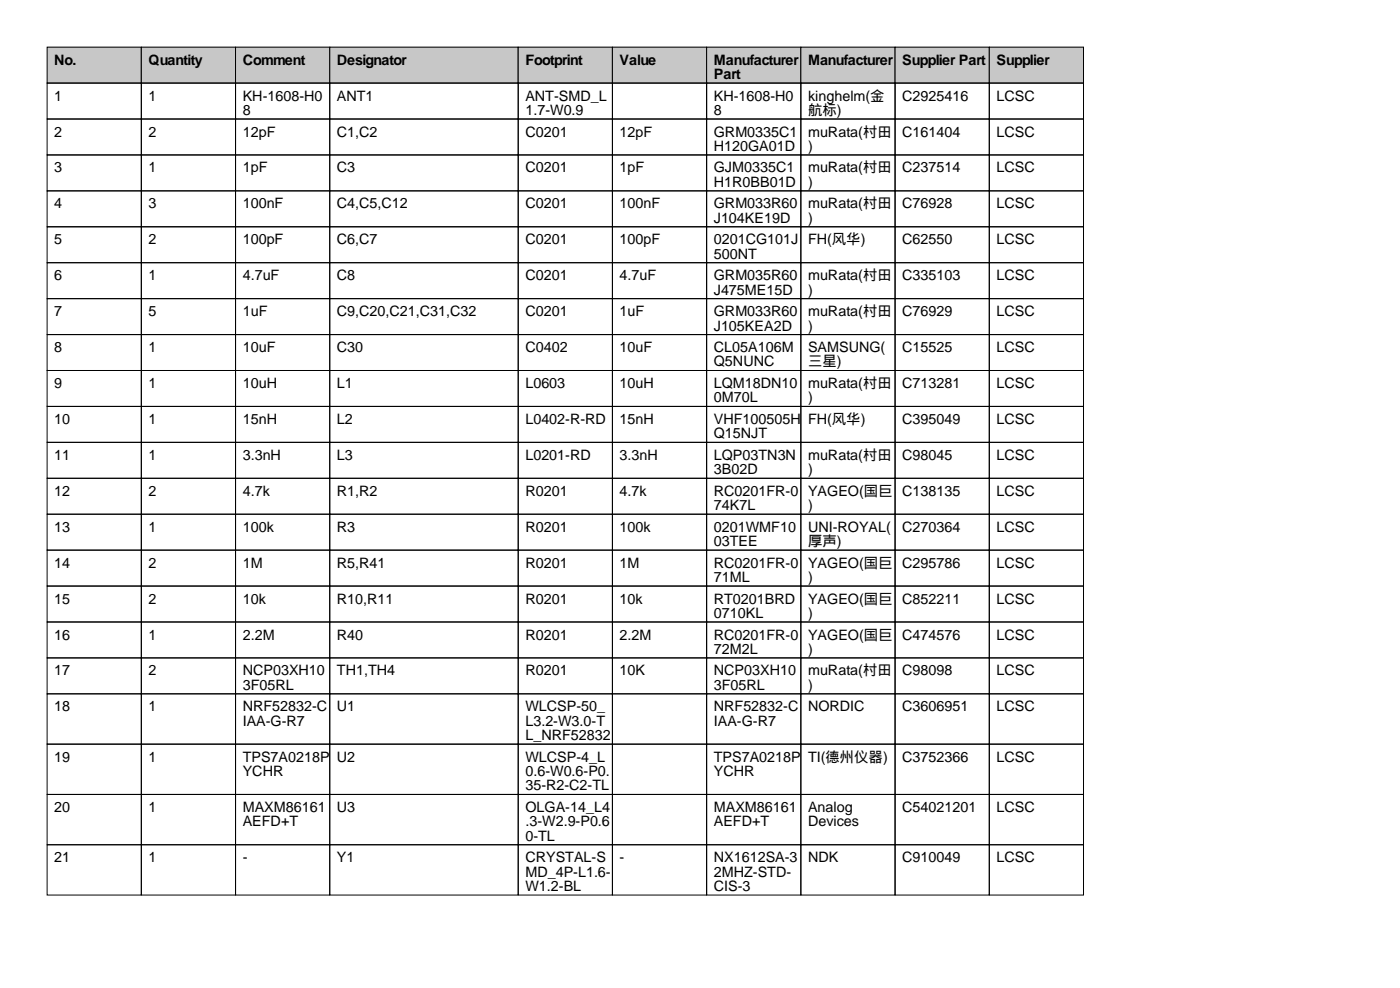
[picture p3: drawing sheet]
<svg xmlns="http://www.w3.org/2000/svg" width="297mm" height="210mm" viewBox="0 0 297 210" stroke-linecap="round" stroke-linejoin="round" font-family="sans-serif">
<defs><g id="words">
<g font-size="3">
<text x="11.5" y="13.7">No.</text>
<text x="31.5" y="13.7">Quantity</text>
<text x="51.5" y="13.7">Comment</text>
<text x="71.5" y="13.7">Designator</text>
<text x="111.5" y="13.7">Footprint</text>
<text x="131.5" y="13.7">Value</text>
<text x="151.5" y="13.7">Manufacturer</text>
<text x="151.5" y="16.8">Part</text>
<text x="171.5" y="13.7">Manufacturer</text>
<text x="191.5" y="13.7">Supplier Part</text>
<text x="211.5" y="13.7">Supplier</text>
<text x="11.5" y="21.3">1</text>
<text x="31.5" y="21.3">1</text>
<text x="51.5" y="21.3">KH-1608-H0</text>
<text x="71.5" y="21.3">ANT1</text>
<text x="111.5" y="21.3">ANT-SMD_L</text>
<text x="151.5" y="21.3">KH-1608-H0</text>
<text x="171.5" y="21.3">kinghelm(金</text>
<text x="191.5" y="21.3">C2925416</text>
<text x="211.5" y="21.3">LCSC</text>
<text x="11.5" y="29">2</text>
<text x="31.5" y="29">2</text>
<text x="51.5" y="24.4">8</text>
<text x="51.5" y="29">12pF</text>
<text x="71.5" y="29">C1,C2</text>
<text x="111.5" y="24.4">1.7-W0.9</text>
<text x="111.5" y="29">C0201</text>
<text x="131.5" y="29">12pF</text>
<text x="151.5" y="24.4">8</text>
<text x="151.5" y="29">GRM0335C1</text>
<text x="171.5" y="24.4">航标)</text>
<text x="171.5" y="29">muRata(村田</text>
<text x="191.5" y="29">C161404</text>
<text x="211.5" y="29">LCSC</text>
<text x="151.5" y="32">H120GA01D</text>
<text x="171.5" y="32">)</text>
<text x="11.5" y="36.6">3</text>
<text x="31.5" y="36.6">1</text>
<text x="51.5" y="36.6">1pF</text>
<text x="71.5" y="36.6">C3</text>
<text x="111.5" y="36.6">C0201</text>
<text x="131.5" y="36.6">1pF</text>
<text x="151.5" y="36.6">GJM0335C1</text>
<text x="151.5" y="39.6">H1R0BB01D</text>
<text x="171.5" y="36.6">muRata(村田</text>
<text x="171.5" y="39.6">)</text>
<text x="191.5" y="36.6">C237514</text>
<text x="211.5" y="36.6">LCSC</text>
<text x="11.5" y="44.2">4</text>
<text x="31.5" y="44.2">3</text>
<text x="51.5" y="44.2">100nF</text>
<text x="71.5" y="44.2">C4,C5,C12</text>
<text x="111.5" y="44.2">C0201</text>
<text x="131.5" y="44.2">100nF</text>
<text x="151.5" y="44.2">GRM033R60</text>
<text x="151.5" y="47.2">J104KE19D</text>
<text x="171.5" y="44.2">muRata(村田</text>
<text x="171.5" y="47.2">)</text>
<text x="191.5" y="44.2">C76928</text>
<text x="211.5" y="44.2">LCSC</text>
<text x="11.5" y="51.8">5</text>
<text x="31.5" y="51.8">2</text>
<text x="51.5" y="51.8">100pF</text>
<text x="71.5" y="51.8">C6,C7</text>
<text x="111.5" y="51.8">C0201</text>
<text x="131.5" y="51.8">100pF</text>
<text x="151.5" y="51.8">0201CG101J</text>
<text x="171.5" y="51.8">FH(风华)</text>
<text x="191.5" y="51.8">C62550</text>
<text x="211.5" y="51.8">LCSC</text>
<text x="11.5" y="59.4">6</text>
<text x="31.5" y="59.4">1</text>
<text x="51.5" y="59.4">4.7uF</text>
<text x="71.5" y="59.4">C8</text>
<text x="111.5" y="59.4">C0201</text>
<text x="131.5" y="59.4">4.7uF</text>
<text x="151.5" y="54.9">500NT</text>
<text x="151.5" y="59.4">GRM035R60</text>
<text x="171.5" y="59.4">muRata(村田</text>
<text x="191.5" y="59.4">C335103</text>
<text x="211.5" y="59.4">LCSC</text>
<text x="151.5" y="62.5">J475ME15D</text>
<text x="171.5" y="62.5">)</text>
<text x="11.5" y="67.1">7</text>
<text x="31.5" y="67.1">5</text>
<text x="51.5" y="67.1">1uF</text>
<text x="71.5" y="67.1">C9,C20,C21,C31,C32</text>
<text x="111.5" y="67.1">C0201</text>
<text x="131.5" y="67.1">1uF</text>
<text x="151.5" y="67.1">GRM033R60</text>
<text x="151.5" y="70.1">J105KEA2D</text>
<text x="171.5" y="67.1">muRata(村田</text>
<text x="171.5" y="70.1">)</text>
<text x="191.5" y="67.1">C76929</text>
<text x="211.5" y="67.1">LCSC</text>
<text x="11.5" y="74.7">8</text>
<text x="31.5" y="74.7">1</text>
<text x="51.5" y="74.7">10uF</text>
<text x="71.5" y="74.7">C30</text>
<text x="111.5" y="74.7">C0402</text>
<text x="131.5" y="74.7">10uF</text>
<text x="151.5" y="74.7">CL05A106M</text>
<text x="151.5" y="77.7">Q5NUNC</text>
<text x="171.5" y="74.7">SAMSUNG(</text>
<text x="171.5" y="77.7">三星)</text>
<text x="191.5" y="74.7">C15525</text>
<text x="211.5" y="74.7">LCSC</text>
<text x="11.5" y="82.3">9</text>
<text x="31.5" y="82.3">1</text>
<text x="51.5" y="82.3">10uH</text>
<text x="71.5" y="82.3">L1</text>
<text x="111.5" y="82.3">L0603</text>
<text x="131.5" y="82.3">10uH</text>
<text x="151.5" y="82.3">LQM18DN10</text>
<text x="171.5" y="82.3">muRata(村田</text>
<text x="191.5" y="82.3">C713281</text>
<text x="211.5" y="82.3">LCSC</text>
<text x="11.5" y="89.9">10</text>
<text x="31.5" y="89.9">1</text>
<text x="51.5" y="89.9">15nH</text>
<text x="71.5" y="89.9">L2</text>
<text x="111.5" y="89.9">L0402-R-RD</text>
<text x="131.5" y="89.9">15nH</text>
<text x="151.5" y="85.3">0M70L</text>
<text x="151.5" y="89.9">VHF100505H</text>
<text x="171.5" y="85.3">)</text>
<text x="171.5" y="89.9">FH(风华)</text>
<text x="191.5" y="89.9">C395049</text>
<text x="211.5" y="89.9">LCSC</text>
<text x="151.5" y="93">Q15NJT</text>
<text x="11.5" y="97.5">11</text>
<text x="31.5" y="97.5">1</text>
<text x="51.5" y="97.5">3.3nH</text>
<text x="71.5" y="97.5">L3</text>
<text x="111.5" y="97.5">L0201-RD</text>
<text x="131.5" y="97.5">3.3nH</text>
<text x="151.5" y="97.5">LQP03TN3N</text>
<text x="151.5" y="100.6">3B02D</text>
<text x="171.5" y="97.5">muRata(村田</text>
<text x="171.5" y="100.6">)</text>
<text x="191.5" y="97.5">C98045</text>
<text x="211.5" y="97.5">LCSC</text>
<text x="11.5" y="105.2">12</text>
<text x="31.5" y="105.2">2</text>
<text x="51.5" y="105.2">4.7k</text>
<text x="71.5" y="105.2">R1,R2</text>
<text x="111.5" y="105.2">R0201</text>
<text x="131.5" y="105.2">4.7k</text>
<text x="151.5" y="105.2">RC0201FR-0</text>
<text x="171.5" y="105.2">YAGEO(国巨</text>
<text x="191.5" y="105.2">C138135</text>
<text x="211.5" y="105.2">LCSC</text>
<text x="11.5" y="112.8">13</text>
<text x="31.5" y="112.8">1</text>
<text x="51.5" y="112.8">100k</text>
<text x="71.5" y="112.8">R3</text>
<text x="111.5" y="112.8">R0201</text>
<text x="131.5" y="112.8">100k</text>
<text x="151.5" y="108.2">74K7L</text>
<text x="151.5" y="112.8">0201WMF10</text>
<text x="171.5" y="108.2">)</text>
<text x="171.5" y="112.8">UNI-ROYAL(</text>
<text x="191.5" y="112.8">C270364</text>
<text x="211.5" y="112.8">LCSC</text>
<text x="151.5" y="115.8">03TEE</text>
<text x="171.5" y="115.8">厚声)</text>
<text x="11.5" y="120.4">14</text>
<text x="31.5" y="120.4">2</text>
<text x="51.5" y="120.4">1M</text>
<text x="71.5" y="120.4">R5,R41</text>
<text x="111.5" y="120.4">R0201</text>
<text x="131.5" y="120.4">1M</text>
<text x="151.5" y="120.4">RC0201FR-0</text>
<text x="151.5" y="123.4">71ML</text>
<text x="171.5" y="120.4">YAGEO(国巨</text>
<text x="171.5" y="123.4">)</text>
<text x="191.5" y="120.4">C295786</text>
<text x="211.5" y="120.4">LCSC</text>
<text x="11.5" y="128">15</text>
<text x="31.5" y="128">2</text>
<text x="51.5" y="128">10k</text>
<text x="71.5" y="128">R10,R11</text>
<text x="111.5" y="128">R0201</text>
<text x="131.5" y="128">10k</text>
<text x="151.5" y="128">RT0201BRD</text>
<text x="151.5" y="131.1">0710KL</text>
<text x="171.5" y="128">YAGEO(国巨</text>
<text x="171.5" y="131.1">)</text>
<text x="191.5" y="128">C852211</text>
<text x="211.5" y="128">LCSC</text>
<text x="11.5" y="135.6">16</text>
<text x="31.5" y="135.6">1</text>
<text x="51.5" y="135.6">2.2M</text>
<text x="71.5" y="135.6">R40</text>
<text x="111.5" y="135.6">R0201</text>
<text x="131.5" y="135.6">2.2M</text>
<text x="151.5" y="135.6">RC0201FR-0</text>
<text x="171.5" y="135.6">YAGEO(国巨</text>
<text x="191.5" y="135.6">C474576</text>
<text x="211.5" y="135.6">LCSC</text>
<text x="11.5" y="143.3">17</text>
<text x="31.5" y="143.3">2</text>
<text x="51.5" y="143.3">NCP03XH10</text>
<text x="71.5" y="143.3">TH1,TH4</text>
<text x="111.5" y="143.3">R0201</text>
<text x="131.5" y="143.3">10K</text>
<text x="151.5" y="138.7">72M2L</text>
<text x="151.5" y="143.3">NCP03XH10</text>
<text x="171.5" y="138.7">)</text>
<text x="171.5" y="143.3">muRata(村田</text>
<text x="191.5" y="143.3">C98098</text>
<text x="211.5" y="143.3">LCSC</text>
<text x="51.5" y="146.3">3F05RL</text>
<text x="151.5" y="146.3">3F05RL</text>
<text x="171.5" y="146.3">)</text>
<text x="11.5" y="150.9">18</text>
<text x="31.5" y="150.9">1</text>
<text x="51.5" y="150.9">NRF52832-C</text>
<text x="51.5" y="153.9">IAA-G-R7</text>
<text x="71.5" y="150.9">U1</text>
<text x="111.5" y="150.9">WLCSP-50_</text>
<text x="111.5" y="153.9">L3.2-W3.0-T</text>
<text x="151.5" y="150.9">NRF52832-C</text>
<text x="151.5" y="153.9">IAA-G-R7</text>
<text x="171.5" y="150.9">NORDIC</text>
<text x="191.5" y="150.9">C3606951</text>
<text x="211.5" y="150.9">LCSC</text>
<text x="11.5" y="161.5">19</text>
<text x="31.5" y="161.5">1</text>
<text x="51.5" y="161.5">TPS7A0218P</text>
<text x="71.5" y="161.5">U2</text>
<text x="111.5" y="157">L_NRF52832</text>
<text x="111.5" y="161.5">WLCSP-4_L</text>
<text x="151.5" y="161.5">TPS7A0218P</text>
<text x="171.5" y="161.5">TI(德州仪器)</text>
<text x="191.5" y="161.5">C3752366</text>
<text x="211.5" y="161.5">LCSC</text>
<text x="51.5" y="164.6">YCHR</text>
<text x="111.5" y="164.6">0.6-W0.6-P0.</text>
<text x="111.5" y="167.6">35-R2-C2-TL</text>
<text x="151.5" y="164.6">YCHR</text>
<text x="11.5" y="172.2">20</text>
<text x="31.5" y="172.2">1</text>
<text x="51.5" y="172.2">MAXM86161</text>
<text x="71.5" y="172.2">U3</text>
<text x="111.5" y="172.2">OLGA-14_L4</text>
<text x="151.5" y="172.2">MAXM86161</text>
<text x="171.5" y="172.2">Analog</text>
<text x="191.5" y="172.2">C54021201</text>
<text x="211.5" y="172.2">LCSC</text>
<text x="51.5" y="175.3">AEFD+T</text>
<text x="111.5" y="175.3">.3-W2.9-P0.6</text>
<text x="111.5" y="178.3">0-TL</text>
<text x="151.5" y="175.3">AEFD+T</text>
<text x="171.5" y="175.3">Devices</text>
<text x="11.5" y="182.9">21</text>
<text x="31.5" y="182.9">1</text>
<text x="51.5" y="182.9">-</text>
<text x="71.5" y="182.9">Y1</text>
<text x="111.5" y="182.9">CRYSTAL-S</text>
<text x="111.5" y="185.9">MD_4P-L1.6-</text>
<text x="131.5" y="182.9">-</text>
<text x="151.5" y="182.9">NX1612SA-3</text>
<text x="151.5" y="185.9">2MHZ-STD-</text>
<text x="171.5" y="182.9">NDK</text>
<text x="191.5" y="182.9">C910049</text>
<text x="211.5" y="182.9">LCSC</text>
<text x="111.5" y="189">W1.2-BL</text>
<text x="151.5" y="189">CIS-3</text>
</g>
</g></defs>
<g fill="#c7c7c7" stroke="#000" stroke-width=".21">
<path d="M10 10h20v7.6h-20z"/>
<path d="M30 10h20v7.6h-20z"/>
<path d="M50 10h20v7.6h-20z"/>
<path d="M70 10h40v7.6h-40z"/>
<path d="M110 10h20v7.6h-20z"/>
<path d="M130 10h20v7.6h-20z"/>
<path d="M150 10h20v7.6h-20z"/>
<path d="M170 10h20v7.6h-20z"/>
<path d="M190 10h20v7.6h-20z"/>
<path d="M210 10h20v7.6h-20z"/>
</g>
<g fill="none" stroke="#000" stroke-width=".21">
<path d="M10 17.6h20v7.6h-20zM30 17.6h20v7.6h-20zM50 17.6h20v7.6h-20zM70 17.6h40v7.6h-40zM110 17.6h20v7.6h-20zM130 17.6h20v7.6h-20zM150 17.6h20v7.6h-20zM170 17.6h20v7.6h-20zM190 17.6h20v7.6h-20zM210 17.6h20v7.6h-20zM10 25.2h20v7.7h-20zM10 32.9h20v7.6h-20z"/>
<path d="M30 25.2h20v7.7h-20zM30 32.9h20v7.6h-20zM50 25.2h20v7.7h-20zM50 32.9h20v7.6h-20zM70 25.2h40v7.7h-40zM70 32.9h40v7.6h-40zM110 25.2h20v7.7h-20zM110 32.9h20v7.6h-20zM130 25.2h20v7.7h-20zM130 32.9h20v7.6h-20zM150 25.2h20v7.7h-20zM150 32.9h20v7.6h-20z"/>
<path d="M170 25.2h20v7.7h-20zM170 32.9h20v7.6h-20zM190 25.2h20v7.7h-20zM190 32.9h20v7.6h-20zM210 25.2h20v7.7h-20zM210 32.9h20v7.6h-20zM10 40.5h20v7.6h-20zM10 48.1h20v7.6h-20zM10 55.7h20v7.6h-20zM30 40.5h20v7.6h-20zM30 48.1h20v7.6h-20zM30 55.7h20v7.6h-20z"/>
<path d="M50 40.5h20v7.6h-20zM50 48.1h20v7.6h-20zM50 55.7h20v7.6h-20zM70 40.5h40v7.6h-40zM70 48.1h40v7.6h-40zM70 55.7h40v7.6h-40zM110 40.5h20v7.6h-20zM110 48.1h20v7.6h-20zM110 55.7h20v7.6h-20zM130 40.5h20v7.6h-20zM130 48.1h20v7.6h-20zM130 55.7h20v7.6h-20z"/>
<path d="M150 40.5h20v7.6h-20zM150 48.1h20v7.6h-20zM150 55.7h20v7.6h-20zM170 40.5h20v7.6h-20zM170 48.1h20v7.6h-20zM170 55.7h20v7.6h-20zM190 40.5h20v7.6h-20zM190 48.1h20v7.6h-20zM190 55.7h20v7.6h-20zM210 40.5h20v7.6h-20zM210 48.1h20v7.6h-20zM210 55.7h20v7.6h-20z"/>
<path d="M10 63.3h20v7.7h-20zM10 71h20v7.6h-20zM10 78.6h20v7.6h-20zM30 63.3h20v7.7h-20zM30 71h20v7.6h-20zM30 78.6h20v7.6h-20zM50 63.3h20v7.7h-20zM50 71h20v7.6h-20zM50 78.6h20v7.6h-20zM70 63.3h40v7.7h-40zM70 71h40v7.6h-40zM70 78.6h40v7.6h-40z"/>
<path d="M110 63.3h20v7.7h-20zM110 71h20v7.6h-20zM110 78.6h20v7.6h-20zM130 63.3h20v7.7h-20zM130 71h20v7.6h-20zM130 78.6h20v7.6h-20zM150 63.3h20v7.7h-20zM150 71h20v7.6h-20zM150 78.6h20v7.6h-20zM170 63.3h20v7.7h-20zM170 71h20v7.6h-20zM170 78.6h20v7.6h-20z"/>
<path d="M190 63.3h20v7.7h-20zM190 71h20v7.6h-20zM190 78.6h20v7.6h-20zM210 63.3h20v7.7h-20zM210 71h20v7.6h-20zM210 78.6h20v7.6h-20zM10 86.2h20v7.6h-20zM10 93.8h20v7.6h-20zM30 86.2h20v7.6h-20zM30 93.8h20v7.6h-20zM50 86.2h20v7.6h-20zM50 93.8h20v7.6h-20z"/>
<path d="M70 86.2h40v7.6h-40zM70 93.8h40v7.6h-40zM110 86.2h20v7.6h-20zM110 93.8h20v7.6h-20zM130 86.2h20v7.6h-20zM130 93.8h20v7.6h-20zM150 86.2h20v7.6h-20zM150 93.8h20v7.6h-20zM170 86.2h20v7.6h-20zM170 93.8h20v7.6h-20zM190 86.2h20v7.6h-20zM190 93.8h20v7.6h-20z"/>
<path d="M210 86.2h20v7.6h-20zM210 93.8h20v7.6h-20zM10 101.4h20v7.7h-20zM10 109.1h20v7.6h-20zM10 116.7h20v7.6h-20zM30 101.4h20v7.7h-20zM30 109.1h20v7.6h-20zM30 116.7h20v7.6h-20zM50 101.4h20v7.7h-20zM50 109.1h20v7.6h-20zM50 116.7h20v7.6h-20zM70 101.4h40v7.7h-40z"/>
<path d="M70 109.1h40v7.6h-40zM70 116.7h40v7.6h-40zM110 101.4h20v7.7h-20zM110 109.1h20v7.6h-20zM110 116.7h20v7.6h-20zM130 101.4h20v7.7h-20zM130 109.1h20v7.6h-20zM130 116.7h20v7.6h-20zM150 101.4h20v7.7h-20zM150 109.1h20v7.6h-20zM150 116.7h20v7.6h-20zM170 101.4h20v7.7h-20z"/>
<path d="M170 109.1h20v7.6h-20zM170 116.7h20v7.6h-20zM190 101.4h20v7.7h-20zM190 109.1h20v7.6h-20zM190 116.7h20v7.6h-20zM210 101.4h20v7.7h-20zM210 109.1h20v7.6h-20zM210 116.7h20v7.6h-20zM10 124.3h20v7.6h-20zM10 131.9h20v7.6h-20zM10 139.5h20v7.7h-20zM30 124.3h20v7.6h-20z"/>
<path d="M30 131.9h20v7.6h-20zM30 139.5h20v7.7h-20zM50 124.3h20v7.6h-20zM50 131.9h20v7.6h-20zM50 139.5h20v7.7h-20zM70 124.3h40v7.6h-40zM70 131.9h40v7.6h-40zM70 139.5h40v7.7h-40zM110 124.3h20v7.6h-20zM110 131.9h20v7.6h-20zM110 139.5h20v7.7h-20zM130 124.3h20v7.6h-20z"/>
<path d="M130 131.9h20v7.6h-20zM130 139.5h20v7.7h-20zM150 124.3h20v7.6h-20zM150 131.9h20v7.6h-20zM150 139.5h20v7.7h-20zM170 124.3h20v7.6h-20zM170 131.9h20v7.6h-20zM170 139.5h20v7.7h-20zM190 124.3h20v7.6h-20zM190 131.9h20v7.6h-20zM190 139.5h20v7.7h-20zM210 124.3h20v7.6h-20z"/>
<path d="M210 131.9h20v7.6h-20zM210 139.5h20v7.7h-20zM10 147.2h20v10.6h-20zM10 157.8h20v10.7h-20zM30 147.2h20v10.6h-20zM30 157.8h20v10.7h-20zM50 147.2h20v10.6h-20zM50 157.8h20v10.7h-20zM70 147.2h40v10.6h-40zM70 157.8h40v10.7h-40zM110 147.2h20v10.6h-20zM110 157.8h20v10.7h-20z"/>
<path d="M130 147.2h20v10.6h-20zM130 157.8h20v10.7h-20zM150 147.2h20v10.6h-20zM150 157.8h20v10.7h-20zM170 147.2h20v10.6h-20zM170 157.8h20v10.7h-20zM190 147.2h20v10.6h-20zM190 157.8h20v10.7h-20zM210 147.2h20v10.6h-20zM210 157.8h20v10.7h-20zM10 168.5h20v10.7h-20zM10 179.2h20v10.6h-20z"/>
<path d="M30 168.5h20v10.7h-20zM30 179.2h20v10.6h-20zM50 168.5h20v10.7h-20zM50 179.2h20v10.6h-20zM70 168.5h40v10.7h-40zM70 179.2h40v10.6h-40zM110 168.5h20v10.7h-20zM110 179.2h20v10.6h-20zM130 168.5h20v10.7h-20zM130 179.2h20v10.6h-20zM150 168.5h20v10.7h-20zM150 179.2h20v10.6h-20z"/>
<path d="M170 168.5h20v10.7h-20zM170 179.2h20v10.6h-20zM190 168.5h20v10.7h-20zM190 179.2h20v10.6h-20zM210 168.5h20v10.7h-20zM210 179.2h20v10.6h-20z"/>
</g>
<use href="#words"/>
</svg>
